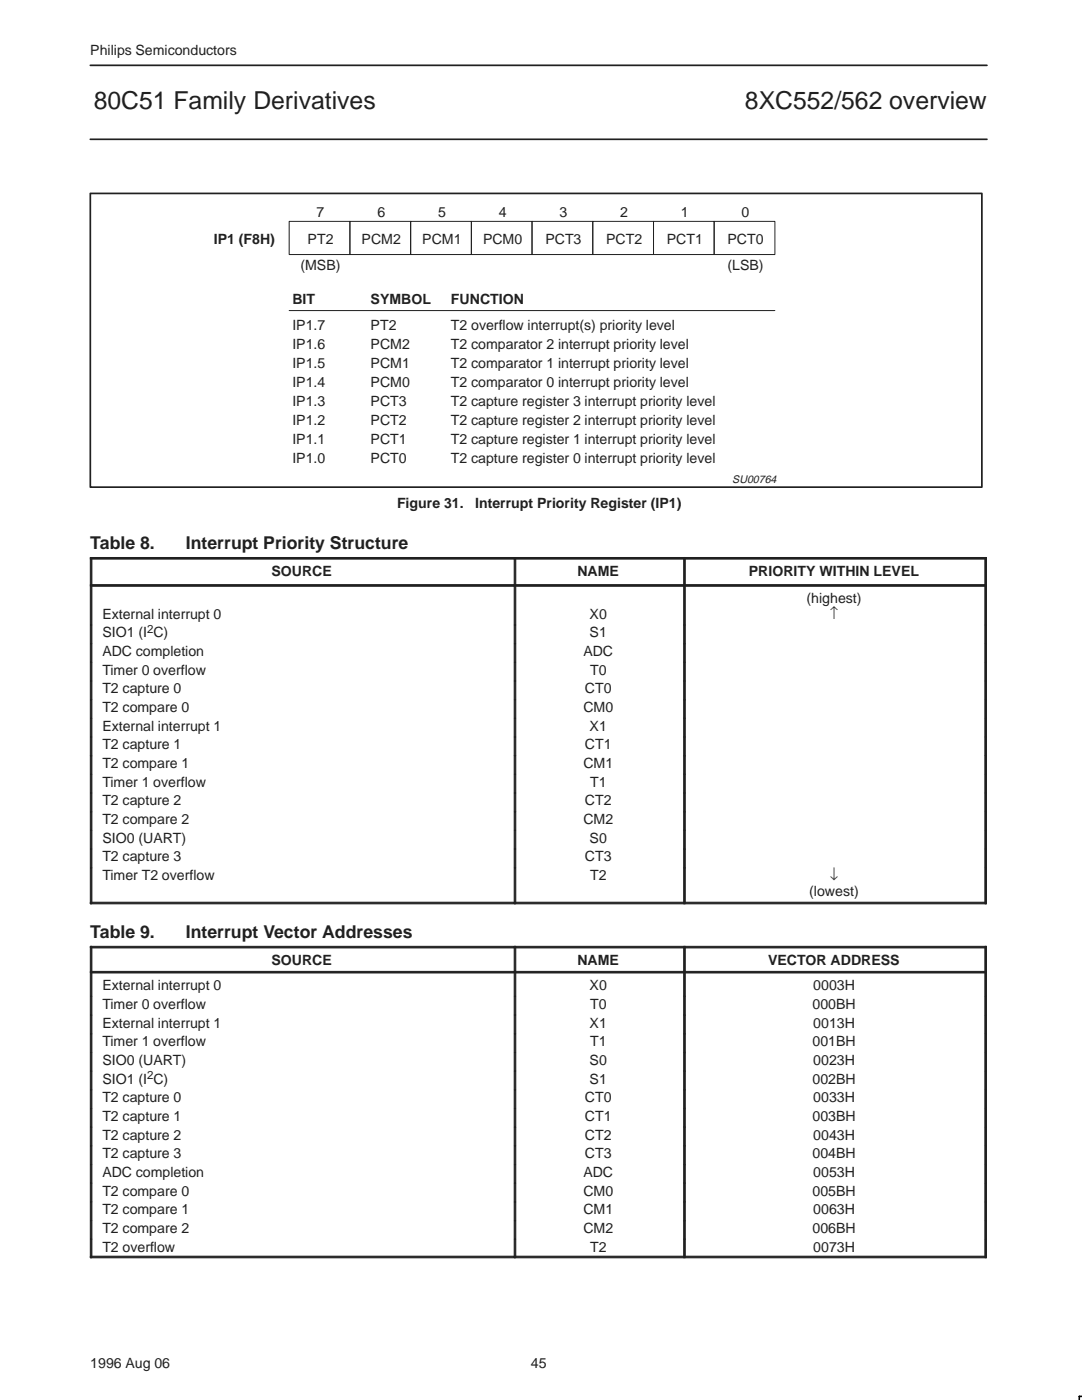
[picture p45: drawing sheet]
<svg xmlns="http://www.w3.org/2000/svg" width="216mm" height="279mm" viewBox="0 0 216 279" stroke-linecap="round" stroke-linejoin="round" font-family="sans-serif">
<defs><g id="words">
<g font-size="4.9" fill="#231f20">
<text x="18.7" y="21.8">80C51 Family Derivatives</text>
<text x="148.6" y="21.8">8XC552/562 overview</text>
</g>
<g font-size="3.5" fill="#231f20">
<text x="18" y="109.6">Table 8.</text>
<text x="37.1" y="109.6">Interrupt Priority Structure</text>
<text x="18" y="187.2">Table 9.</text>
<text x="37.1" y="187.2">Interrupt Vector Addresses</text>
</g>
<g font-size="2.8" fill="#231f20">
<text x="18" y="10.9">Philips Semiconductors</text>
<text x="63.2" y="43.3">7</text>
<text x="75.3" y="43.3">6</text>
<text x="87.4" y="43.3">5</text>
<text x="99.5" y="43.3">4</text>
<text x="111.6" y="43.3">3</text>
<text x="123.8" y="43.3">2</text>
<text x="135.9" y="43.3">1</text>
<text x="148" y="43.3">0</text>
<text x="42.7" y="48.6">IP1 (F8H)</text>
<text x="60" y="53.8">(MSB)</text>
<text x="61.4" y="48.6">PT2</text>
<text x="72.2" y="48.6">PCM2</text>
<text x="84.3" y="48.6">PCM1</text>
<text x="96.4" y="48.6">PCM0</text>
<text x="108.8" y="48.6">PCT3</text>
<text x="120.9" y="48.6">PCT2</text>
<text x="133" y="48.6">PCT1</text>
<text x="145.2" y="53.8">(LSB)</text>
<text x="145.2" y="48.6">PCT0</text>
<text x="58.3" y="60.7">BIT</text>
<text x="58.3" y="65.8">IP1.7</text>
<text x="74" y="60.7">SYMBOL</text>
<text x="74" y="65.8">PT2</text>
<text x="90" y="60.7">FUNCTION</text>
<text x="90" y="65.8">T2 overflow interrupt(s) priority level</text>
<text x="58.3" y="69.6">IP1.6</text>
<text x="74" y="69.6">PCM2</text>
<text x="90" y="69.6">T2 comparator 2 interrupt priority level</text>
<text x="58.3" y="73.4">IP1.5</text>
<text x="58.3" y="77.2">IP1.4</text>
<text x="74" y="73.4">PCM1</text>
<text x="74" y="77.2">PCM0</text>
<text x="90" y="73.4">T2 comparator 1 interrupt priority level</text>
<text x="90" y="77.2">T2 comparator 0 interrupt priority level</text>
<text x="58.3" y="81">IP1.3</text>
<text x="74" y="81">PCT3</text>
<text x="90" y="81">T2 capture register 3 interrupt priority level</text>
<text x="58.3" y="84.8">IP1.2</text>
<text x="58.3" y="88.6">IP1.1</text>
<text x="74" y="84.8">PCT2</text>
<text x="74" y="88.6">PCT1</text>
<text x="90" y="84.8">T2 capture register 2 interrupt priority level</text>
<text x="90" y="88.6">T2 capture register 1 interrupt priority level</text>
<text x="58.3" y="92.5">IP1.0</text>
<text x="74" y="92.5">PCT0</text>
<text x="90" y="92.5">T2 capture register 0 interrupt priority level</text>
<text x="79.2" y="101.4">Figure 31.</text>
<text x="94.8" y="101.4">Interrupt Priority Register (IP1)</text>
<text x="54.2" y="115">SOURCE</text>
<text x="115.2" y="115">NAME</text>
<text x="149.4" y="115">PRIORITY WITHIN LEVEL</text>
<text x="20.4" y="123.5">External interrupt 0</text>
<text x="117.7" y="123.5">X0</text>
<text x="160.9" y="120.4">(highest)</text>
<text x="165.6" y="123.5">↑</text>
<text x="20.4" y="127.2">SIO1 (I C)</text>
<text x="20.4" y="130.9">ADC completion</text>
<text x="116.4" y="130.9">ADC</text>
<text x="117.7" y="127.2">S1</text>
<text x="20.4" y="134.7">Timer 0 overflow</text>
<text x="117.7" y="134.7">T0</text>
<text x="20.4" y="138.4">T2 capture 0</text>
<text x="20.4" y="142.1">T2 compare 0</text>
<text x="116.4" y="142.1">CM0</text>
<text x="116.7" y="138.4">CT0</text>
<text x="20.4" y="145.8">External interrupt 1</text>
<text x="20.4" y="149.6">T2 capture 1</text>
<text x="116.7" y="149.6">CT1</text>
<text x="117.7" y="145.8">X1</text>
<text x="20.4" y="153.3">T2 compare 1</text>
<text x="116.4" y="153.3">CM1</text>
<text x="20.4" y="157">Timer 1 overflow</text>
<text x="20.4" y="160.7">T2 capture 2</text>
<text x="116.7" y="160.7">CT2</text>
<text x="117.7" y="157">T1</text>
<text x="20.4" y="164.5">T2 compare 2</text>
<text x="116.4" y="164.5">CM2</text>
<text x="20.4" y="168.2">SIO0 (UART)</text>
<text x="20.4" y="171.9">T2 capture 3</text>
<text x="116.7" y="171.9">CT3</text>
<text x="117.7" y="168.2">S0</text>
<text x="20.4" y="175.7">Timer T2 overflow</text>
<text x="117.7" y="175.7">T2</text>
<text x="161.5" y="178.8">(lowest)</text>
<text x="165.6" y="175.7">↓</text>
<text x="20.4" y="197.6">External interrupt 0</text>
<text x="54.2" y="192.6">SOURCE</text>
<text x="115.2" y="192.6">NAME</text>
<text x="117.7" y="197.6">X0</text>
<text x="153.3" y="192.6">VECTOR ADDRESS</text>
<text x="162.3" y="197.6">0003H</text>
<text x="20.4" y="201.3">Timer 0 overflow</text>
<text x="117.7" y="201.3">T0</text>
<text x="162.1" y="201.3">000BH</text>
<text x="20.4" y="205.1">External interrupt 1</text>
<text x="20.4" y="208.8">Timer 1 overflow</text>
<text x="117.7" y="205.1">X1</text>
<text x="117.7" y="208.8">T1</text>
<text x="162.1" y="208.8">001BH</text>
<text x="162.3" y="205.1">0013H</text>
<text x="20.4" y="212.5">SIO0 (UART)</text>
<text x="117.7" y="212.5">S0</text>
<text x="162.3" y="212.5">0023H</text>
<text x="20.4" y="216.2">SIO1 (I C)</text>
<text x="20.4" y="220">T2 capture 0</text>
<text x="116.7" y="220">CT0</text>
<text x="117.7" y="216.2">S1</text>
<text x="162.1" y="216.2">002BH</text>
<text x="162.3" y="220">0033H</text>
<text x="20.4" y="223.7">T2 capture 1</text>
<text x="20.4" y="227.4">T2 capture 2</text>
<text x="116.7" y="223.7">CT1</text>
<text x="116.7" y="227.4">CT2</text>
<text x="162.1" y="223.7">003BH</text>
<text x="162.3" y="227.4">0043H</text>
<text x="20.4" y="231.1">T2 capture 3</text>
<text x="116.7" y="231.1">CT3</text>
<text x="162.1" y="231.1">004BH</text>
<text x="20.4" y="234.9">ADC completion</text>
<text x="20.4" y="238.6">T2 compare 0</text>
<text x="116.4" y="234.9">ADC</text>
<text x="116.4" y="238.6">CM0</text>
<text x="162.1" y="238.6">005BH</text>
<text x="162.3" y="234.9">0053H</text>
<text x="20.4" y="242.3">T2 compare 1</text>
<text x="116.4" y="242.3">CM1</text>
<text x="162.3" y="242.3">0063H</text>
<text x="20.4" y="246.1">T2 compare 2</text>
<text x="20.4" y="249.8">T2 overflow</text>
<text x="116.4" y="246.1">CM2</text>
<text x="117.7" y="249.8">T2</text>
<text x="162.1" y="246.1">006BH</text>
<text x="162.3" y="249.8">0073H</text>
<text x="18" y="273">1996 Aug 06</text>
<text x="105.9" y="273">45</text>
</g>
<g font-size="2.3" fill="#231f20">
<text x="29.3" y="126.3">2</text>
<text x="29.3" y="215.4">2</text>
</g>
<text font-size="2.2" fill="#231f20" x="146.1" y="96.4">SU00764</text>
</g></defs>
<path d="M18 13h178.9M18 38.6h177.9v58.6h-177.9zM18 27.8h178.9" fill="none" stroke="#231f20" stroke-width=".34"/>
<path d="M57.7 44.2h12.1v6.6h-12.1zM69.8 44.2h12.1v6.6h-12.1zM81.9 44.2h12.2v6.6h-12.2zM94.1 44.2h12.1v6.6h-12.1zM106.2 44.2h12.1v6.6h-12.1zM118.3 44.2h12.1v6.6h-12.1zM130.4 44.2h12.1v6.6h-12.1zM142.5 44.2h12.1v6.6h-12.1zM57.7 62h96.9" fill="none" stroke="#231f20" stroke-width=".2"/>
<g fill="#231f20" stroke="#231f20" stroke-width=".2">
<path d="M18 111.3h.3v5.4h-.3z" fill-rule="evenodd"/>
<path d="M18 111.3h84.6v.3h-84.6z" fill-rule="evenodd"/>
<path d="M102.6 111.3h.3v5.4h-.3z" fill-rule="evenodd"/>
<path d="M102.6 111.3h33.8v.3h-33.8z" fill-rule="evenodd"/>
<path d="M136.4 111.3h.3v5.4h-.3z" fill-rule="evenodd"/>
<path d="M196.5 111.3h.3v5.4h-.3z" fill-rule="evenodd"/>
<path d="M136.4 111.3h60.4v.3h-60.4z" fill-rule="evenodd"/>
<path d="M18 116.7h.3v8h-.3z" fill-rule="evenodd"/>
<path d="M18 116.7h84.6v.3h-84.6z" fill-rule="evenodd"/>
<path d="M102.6 116.7h.3v8h-.3z" fill-rule="evenodd"/>
<path d="M102.6 116.7h33.8v.3h-33.8z" fill-rule="evenodd"/>
<path d="M136.4 116.7h.3v8h-.3z" fill-rule="evenodd"/>
<path d="M196.5 116.7h.3v8h-.3z" fill-rule="evenodd"/>
<path d="M136.4 116.7h60.4v.3h-60.4z" fill-rule="evenodd"/>
<path d="M18 124.7h.3v3.7h-.3z" fill-rule="evenodd"/>
<path d="M102.6 124.7h.3v3.7h-.3z" fill-rule="evenodd"/>
<path d="M136.4 124.7h.3v3.7h-.3z" fill-rule="evenodd"/>
<path d="M196.5 124.7h.3v3.7h-.3z" fill-rule="evenodd"/>
<path d="M18 128.5h.3v3.7h-.3z" fill-rule="evenodd"/>
<path d="M102.6 128.5h.3v3.7h-.3z" fill-rule="evenodd"/>
<path d="M136.4 128.5h.3v3.7h-.3z" fill-rule="evenodd"/>
<path d="M196.5 128.5h.3v3.7h-.3z" fill-rule="evenodd"/>
<path d="M18 132.2h.3v3.7h-.3z" fill-rule="evenodd"/>
<path d="M102.6 132.2h.3v3.7h-.3z" fill-rule="evenodd"/>
<path d="M136.4 132.2h.3v3.7h-.3z" fill-rule="evenodd"/>
<path d="M196.5 132.2h.3v3.7h-.3z" fill-rule="evenodd"/>
<path d="M18 135.9h.3v3.7h-.3z" fill-rule="evenodd"/>
<path d="M102.6 135.9h.3v3.7h-.3z" fill-rule="evenodd"/>
<path d="M136.4 135.9h.3v3.7h-.3z" fill-rule="evenodd"/>
<path d="M196.5 135.9h.3v3.7h-.3z" fill-rule="evenodd"/>
<path d="M18 139.6h.3v3.8h-.3z" fill-rule="evenodd"/>
<path d="M102.6 139.6h.3v3.8h-.3z" fill-rule="evenodd"/>
<path d="M136.4 139.6h.3v3.8h-.3z" fill-rule="evenodd"/>
<path d="M196.5 139.6h.3v3.8h-.3z" fill-rule="evenodd"/>
<path d="M18 143.4h.3v3.7h-.3z" fill-rule="evenodd"/>
<path d="M102.6 143.4h.3v3.7h-.3z" fill-rule="evenodd"/>
<path d="M136.4 143.4h.3v3.7h-.3z" fill-rule="evenodd"/>
<path d="M196.5 143.4h.3v3.7h-.3z" fill-rule="evenodd"/>
<path d="M18 147.1h.3v3.7h-.3z" fill-rule="evenodd"/>
<path d="M102.6 147.1h.3v3.7h-.3z" fill-rule="evenodd"/>
<path d="M136.4 147.1h.3v3.7h-.3z" fill-rule="evenodd"/>
<path d="M196.5 147.1h.3v3.7h-.3z" fill-rule="evenodd"/>
<path d="M18 150.8h.3v3.7h-.3z" fill-rule="evenodd"/>
<path d="M102.6 150.8h.3v3.7h-.3z" fill-rule="evenodd"/>
<path d="M136.4 150.8h.3v3.7h-.3z" fill-rule="evenodd"/>
<path d="M196.5 150.8h.3v3.7h-.3z" fill-rule="evenodd"/>
<path d="M18 154.6h.3v3.7h-.3z" fill-rule="evenodd"/>
<path d="M102.6 154.6h.3v3.7h-.3z" fill-rule="evenodd"/>
<path d="M136.4 154.6h.3v3.7h-.3z" fill-rule="evenodd"/>
<path d="M196.5 154.6h.3v3.7h-.3z" fill-rule="evenodd"/>
<path d="M18 158.3h.3v3.7h-.3z" fill-rule="evenodd"/>
<path d="M102.6 158.3h.3v3.7h-.3z" fill-rule="evenodd"/>
<path d="M136.4 158.3h.3v3.7h-.3z" fill-rule="evenodd"/>
<path d="M196.5 158.3h.3v3.7h-.3z" fill-rule="evenodd"/>
<path d="M18 162h.3v3.7h-.3z" fill-rule="evenodd"/>
<path d="M102.6 162h.3v3.7h-.3z" fill-rule="evenodd"/>
<path d="M136.4 162h.3v3.7h-.3z" fill-rule="evenodd"/>
<path d="M196.5 162h.3v3.7h-.3z" fill-rule="evenodd"/>
<path d="M18 165.7h.3v3.7h-.3z" fill-rule="evenodd"/>
<path d="M102.6 165.7h.3v3.7h-.3z" fill-rule="evenodd"/>
<path d="M136.4 165.7h.3v3.7h-.3z" fill-rule="evenodd"/>
<path d="M196.5 165.7h.3v3.7h-.3z" fill-rule="evenodd"/>
<path d="M18 169.5h.3v3.7h-.3z" fill-rule="evenodd"/>
<path d="M102.6 169.5h.3v3.7h-.3z" fill-rule="evenodd"/>
<path d="M136.4 169.5h.3v3.7h-.3z" fill-rule="evenodd"/>
<path d="M196.5 169.5h.3v3.7h-.3z" fill-rule="evenodd"/>
<path d="M18 173.2h.3v7.2h-.3z" fill-rule="evenodd"/>
<path d="M18 180.1h84.6v.3h-84.6z" fill-rule="evenodd"/>
<path d="M102.6 173.2h.3v7.2h-.3z" fill-rule="evenodd"/>
<path d="M102.6 180.1h33.8v.3h-33.8z" fill-rule="evenodd"/>
<path d="M136.4 173.2h.3v7.2h-.3z" fill-rule="evenodd"/>
<path d="M196.5 173.2h.3v7.2h-.3z" fill-rule="evenodd"/>
<path d="M136.4 180.1h60.4v.3h-60.4z" fill-rule="evenodd"/>
<path d="M18 188.9h.3v4.9h-.3z" fill-rule="evenodd"/>
<path d="M18 188.9h84.6v.3h-84.6z" fill-rule="evenodd"/>
<path d="M102.6 188.9h.3v4.9h-.3z" fill-rule="evenodd"/>
<path d="M102.6 188.9h33.8v.3h-33.8z" fill-rule="evenodd"/>
<path d="M136.4 188.9h.3v4.9h-.3z" fill-rule="evenodd"/>
<path d="M196.5 188.9h.3v4.9h-.3z" fill-rule="evenodd"/>
<path d="M136.4 188.9h60.4v.3h-60.4z" fill-rule="evenodd"/>
<path d="M18 193.9h.3v4.9h-.3z" fill-rule="evenodd"/>
<path d="M18 193.9h84.6v.3h-84.6z" fill-rule="evenodd"/>
<path d="M102.6 193.9h.3v4.9h-.3z" fill-rule="evenodd"/>
<path d="M102.6 193.9h33.8v.3h-33.8z" fill-rule="evenodd"/>
<path d="M136.4 193.9h.3v4.9h-.3z" fill-rule="evenodd"/>
<path d="M196.5 193.9h.3v4.9h-.3z" fill-rule="evenodd"/>
<path d="M136.4 193.9h60.4v.3h-60.4z" fill-rule="evenodd"/>
<path d="M18 198.9h.3v3.7h-.3z" fill-rule="evenodd"/>
<path d="M102.6 198.9h.3v3.7h-.3z" fill-rule="evenodd"/>
<path d="M136.4 198.9h.3v3.7h-.3z" fill-rule="evenodd"/>
<path d="M196.5 198.9h.3v3.7h-.3z" fill-rule="evenodd"/>
<path d="M18 202.6h.3v3.7h-.3z" fill-rule="evenodd"/>
<path d="M102.6 202.6h.3v3.7h-.3z" fill-rule="evenodd"/>
<path d="M136.4 202.6h.3v3.7h-.3z" fill-rule="evenodd"/>
<path d="M196.5 202.6h.3v3.7h-.3z" fill-rule="evenodd"/>
<path d="M18 206.3h.3v3.7h-.3z" fill-rule="evenodd"/>
<path d="M102.6 206.3h.3v3.7h-.3z" fill-rule="evenodd"/>
<path d="M136.4 206.3h.3v3.7h-.3z" fill-rule="evenodd"/>
<path d="M196.5 206.3h.3v3.7h-.3z" fill-rule="evenodd"/>
<path d="M18 210.1h.3v3.7h-.3z" fill-rule="evenodd"/>
<path d="M102.6 210.1h.3v3.7h-.3z" fill-rule="evenodd"/>
<path d="M136.4 210.1h.3v3.7h-.3z" fill-rule="evenodd"/>
<path d="M196.5 210.1h.3v3.7h-.3z" fill-rule="evenodd"/>
<path d="M18 213.8h.3v3.7h-.3z" fill-rule="evenodd"/>
<path d="M102.6 213.8h.3v3.7h-.3z" fill-rule="evenodd"/>
<path d="M136.4 213.8h.3v3.7h-.3z" fill-rule="evenodd"/>
<path d="M196.5 213.8h.3v3.7h-.3z" fill-rule="evenodd"/>
<path d="M18 217.5h.3v3.7h-.3z" fill-rule="evenodd"/>
<path d="M102.6 217.5h.3v3.7h-.3z" fill-rule="evenodd"/>
<path d="M136.4 217.5h.3v3.7h-.3z" fill-rule="evenodd"/>
<path d="M196.5 217.5h.3v3.7h-.3z" fill-rule="evenodd"/>
<path d="M18 221.2h.3v3.7h-.3z" fill-rule="evenodd"/>
<path d="M102.6 221.2h.3v3.7h-.3z" fill-rule="evenodd"/>
<path d="M136.4 221.2h.3v3.7h-.3z" fill-rule="evenodd"/>
<path d="M196.5 221.2h.3v3.7h-.3z" fill-rule="evenodd"/>
<path d="M18 225h.3v3.7h-.3z" fill-rule="evenodd"/>
<path d="M102.6 225h.3v3.7h-.3z" fill-rule="evenodd"/>
<path d="M136.4 225h.3v3.7h-.3z" fill-rule="evenodd"/>
<path d="M196.5 225h.3v3.7h-.3z" fill-rule="evenodd"/>
<path d="M18 228.7h.3v3.7h-.3z" fill-rule="evenodd"/>
<path d="M102.6 228.7h.3v3.7h-.3z" fill-rule="evenodd"/>
<path d="M136.4 228.7h.3v3.7h-.3z" fill-rule="evenodd"/>
<path d="M196.5 228.7h.3v3.7h-.3z" fill-rule="evenodd"/>
<path d="M18 232.4h.3v3.7h-.3z" fill-rule="evenodd"/>
<path d="M102.6 232.4h.3v3.7h-.3z" fill-rule="evenodd"/>
<path d="M136.4 232.4h.3v3.7h-.3z" fill-rule="evenodd"/>
<path d="M196.5 232.4h.3v3.7h-.3z" fill-rule="evenodd"/>
<path d="M18 236.1h.3v3.8h-.3z" fill-rule="evenodd"/>
<path d="M102.6 236.1h.3v3.8h-.3z" fill-rule="evenodd"/>
<path d="M136.4 236.1h.3v3.8h-.3z" fill-rule="evenodd"/>
<path d="M196.5 236.1h.3v3.8h-.3z" fill-rule="evenodd"/>
<path d="M18 239.9h.3v3.7h-.3z" fill-rule="evenodd"/>
<path d="M102.6 239.9h.3v3.7h-.3z" fill-rule="evenodd"/>
<path d="M136.4 239.9h.3v3.7h-.3z" fill-rule="evenodd"/>
<path d="M196.5 239.9h.3v3.7h-.3z" fill-rule="evenodd"/>
<path d="M18 243.6h.3v3.7h-.3z" fill-rule="evenodd"/>
<path d="M102.6 243.6h.3v3.7h-.3z" fill-rule="evenodd"/>
<path d="M136.4 243.6h.3v3.7h-.3z" fill-rule="evenodd"/>
<path d="M196.5 243.6h.3v3.7h-.3z" fill-rule="evenodd"/>
<path d="M18 247.3h.3v3.7h-.3z" fill-rule="evenodd"/>
<path d="M18 250.7h84.6v.3h-84.6z" fill-rule="evenodd"/>
<path d="M102.6 247.3h.3v3.7h-.3z" fill-rule="evenodd"/>
<path d="M102.6 250.7h33.8v.3h-33.8z" fill-rule="evenodd"/>
<path d="M136.4 247.3h.3v3.7h-.3z" fill-rule="evenodd"/>
<path d="M196.5 247.3h.3v3.7h-.3z" fill-rule="evenodd"/>
<path d="M136.4 250.7h60.4v.3h-60.4z" fill-rule="evenodd"/>
</g>
<path d="M215.9 278.7h-.5v.7" fill="none" stroke="#000" stroke-width=".32"/>
<use href="#words"/>
</svg>
